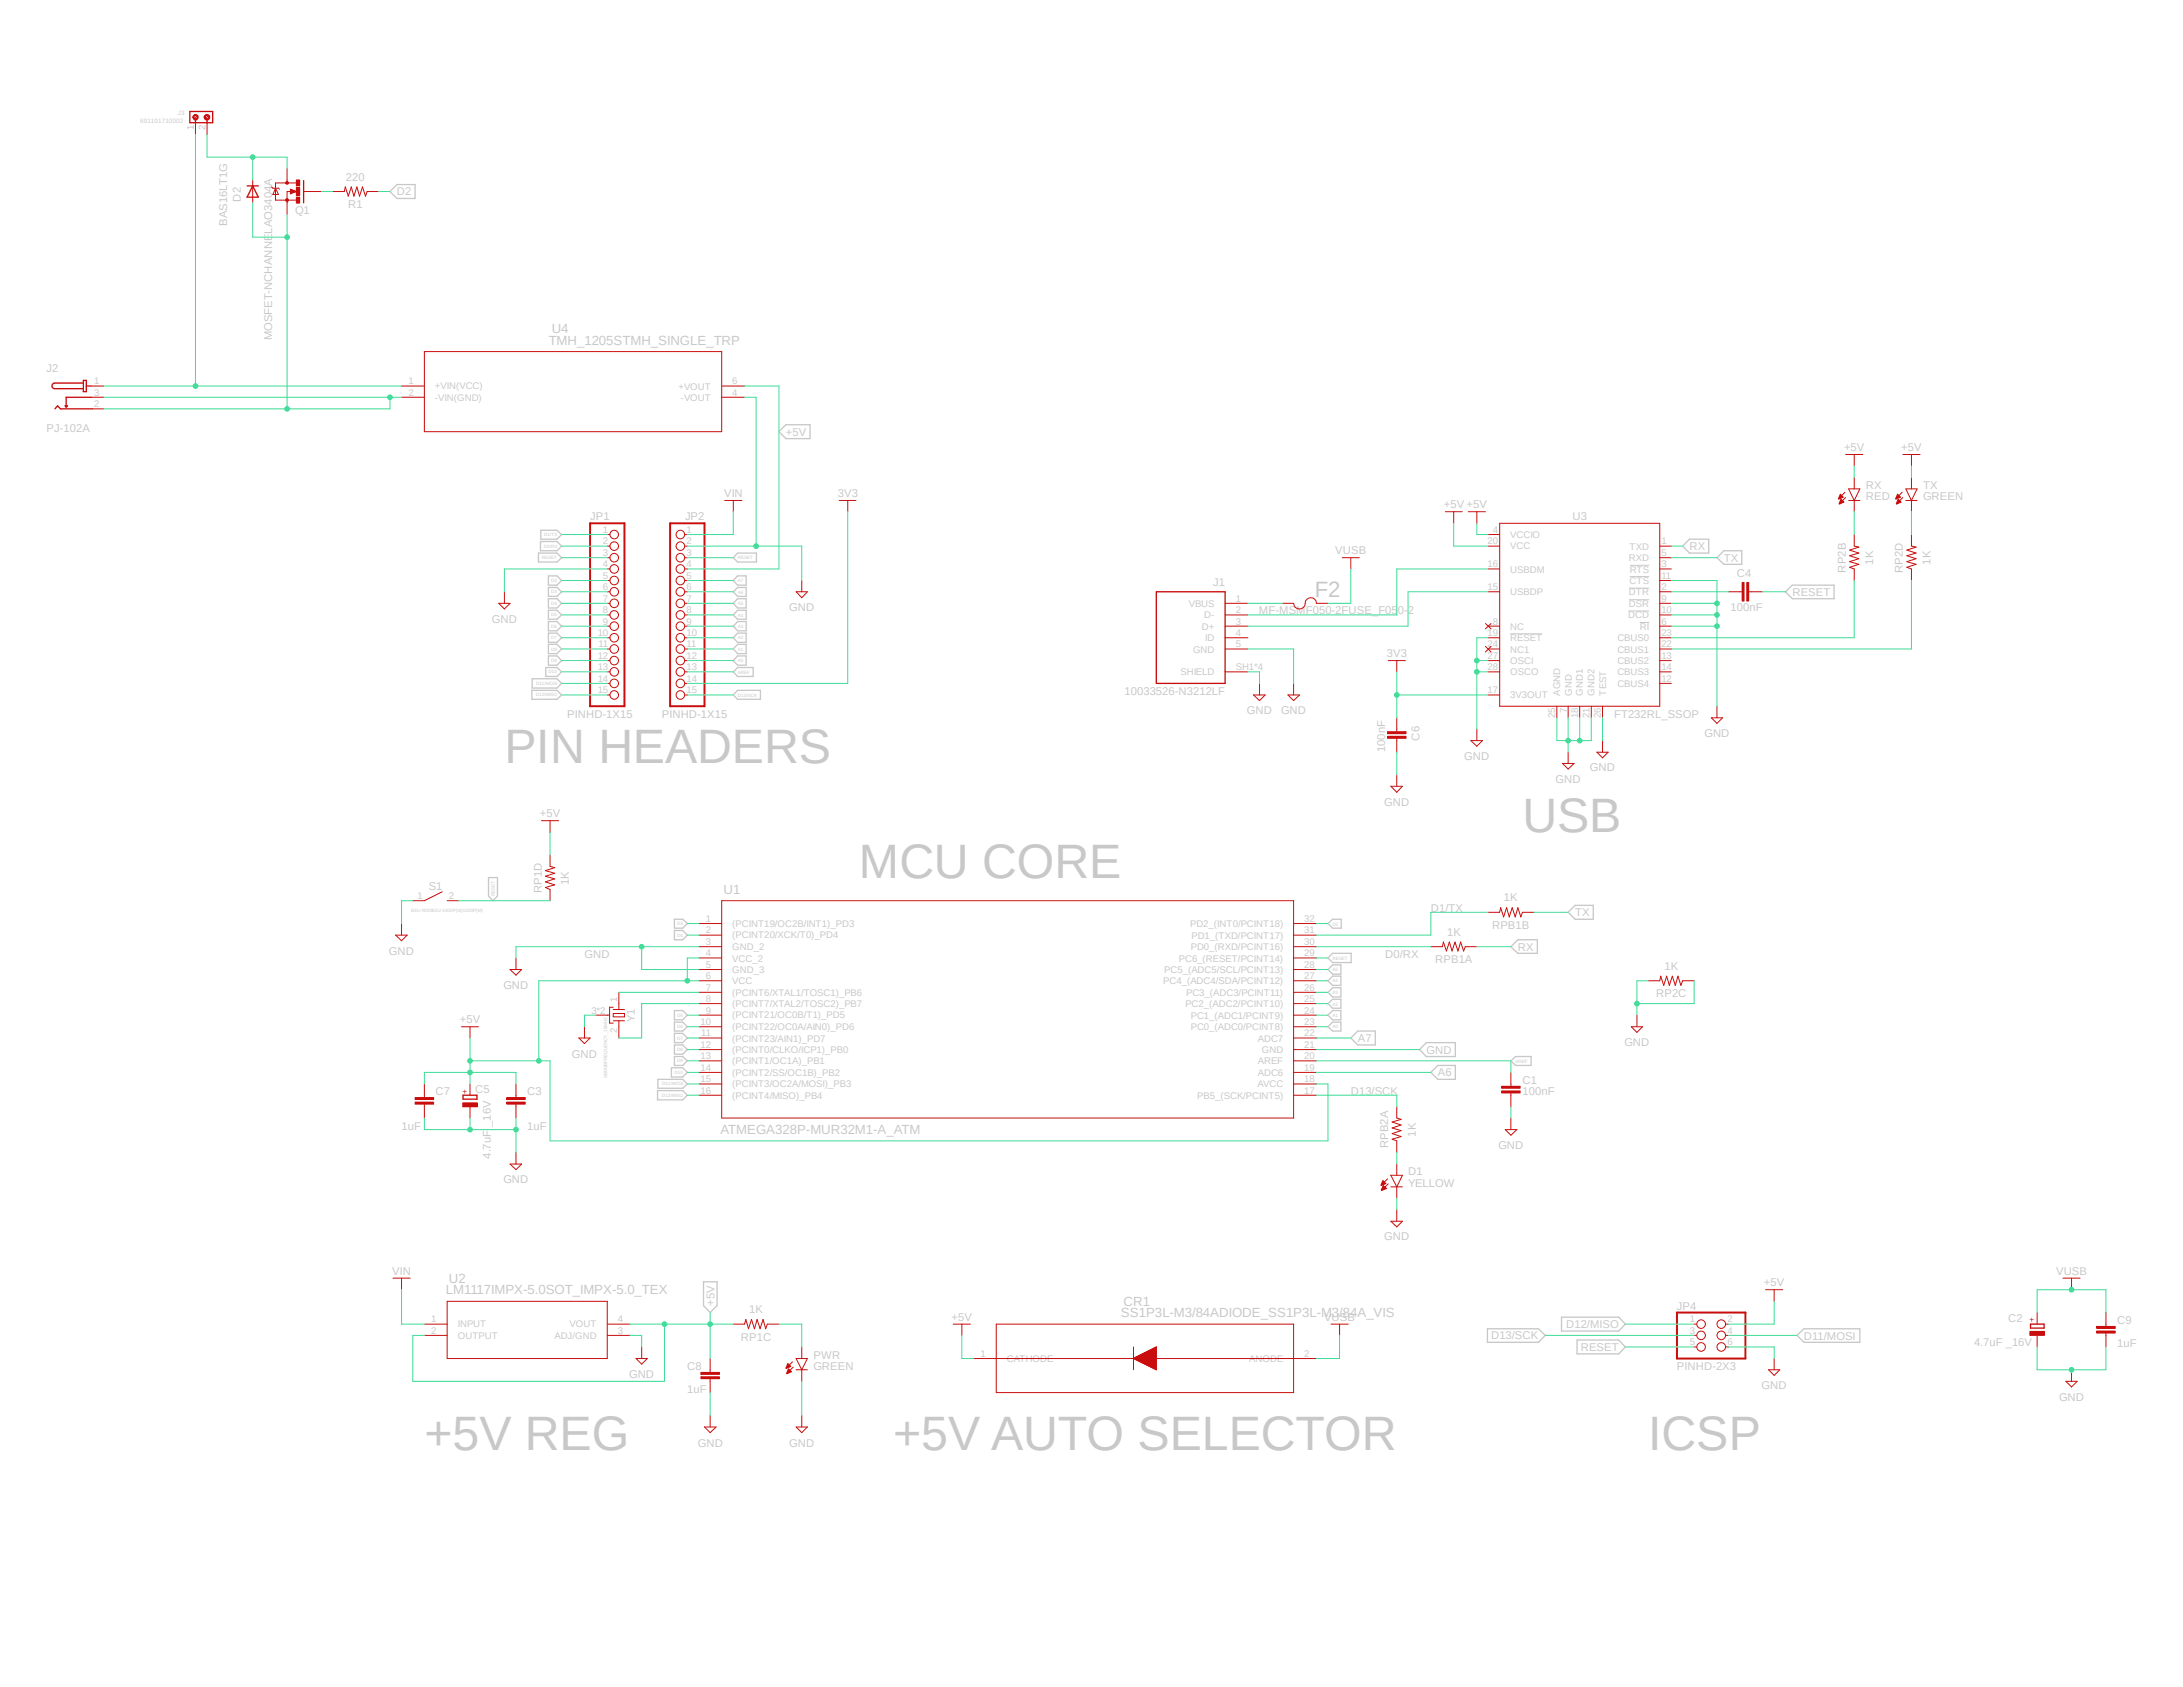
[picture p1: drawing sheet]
<svg xmlns="http://www.w3.org/2000/svg" width="279mm" height="216mm" viewBox="0 0 279 216" stroke-linecap="round" stroke-linejoin="round" font-family="sans-serif">
<defs><g id="words">
<g font-size="6.2" fill="#c8c8c8">
<text x="64.6" y="97.7">PIN HEADERS</text>
<text x="194.9" y="106.5">USB</text>
<text x="109.9" y="112.4">MCU CORE</text>
<text x="54.3" y="185.5">+5V REG</text>
<text x="114.3" y="185.5">+5V AUTO SELECTOR</text>
<text x="210.9" y="185.5">ICSP</text>
</g>
<text font-size="2.8" fill="#c8c8c8" x="168.3" y="76.4">F2</text>
<g font-size="1.7" fill="#c8c8c8">
<text x="70.2" y="44.2">TMH_1205STMH_SINGLE_TRP</text>
<text x="70.6" y="42.7">U4</text>
<text x="92.6" y="114.4">U1</text>
<text x="92.2" y="145.2">ATMEGA328P-MUR32M1-A_ATM</text>
<text x="57.1" y="165.6">LM1117IMPX-5.0SOT_IMPX-5.0_TEX</text>
<text x="57.4" y="164.2">U2</text>
<text x="143.8" y="167.1">CR1</text>
<text x="143.5" y="168.6">SS1P3L-M3/84ADIODE_SS1P3L-M3/84A_VIS</text>
</g>
<g font-size="1.4" fill="#c8c8c8">
<text x="44.3" y="23.1">220</text>
<text x="29.1" y="28.9" transform="rotate(-90 29.1 28.9)">BAS16LT1G</text>
<text x="30.8" y="25.8" transform="rotate(-90 30.8 25.8)">D2</text>
<text x="37.8" y="27.4">Q1</text>
<text x="44.6" y="26.6">R1</text>
<text x="50.8" y="25">D2</text>
<text x="6" y="47.6">J2</text>
<text x="34.8" y="43.6" transform="rotate(-90 34.8 43.6)">MOSFET-NCHANNELAO3404A</text>
<text x="6" y="55.3">PJ-102A</text>
<text x="100.6" y="55.8">+5V</text>
<text x="236" y="57.7">+5V</text>
<text x="243.3" y="57.7">+5V</text>
<text x="92.7" y="63.6">VIN</text>
<text x="107.2" y="63.6">3V3</text>
<text x="184.8" y="65.1">+5V +5V</text>
<text x="238.8" y="64.1">RED</text>
<text x="238.8" y="62.6">RX</text>
<text x="246.1" y="64.1">GREEN</text>
<text x="246.1" y="62.6">TX</text>
<text x="75.5" y="66.6">JP1</text>
<text x="87.7" y="66.6">JP2</text>
<text x="170.9" y="70.9">VUSB</text>
<text x="201.3" y="66.5">U3</text>
<text x="216.2" y="70.4">RX</text>
<text x="220.6" y="71.9">TX</text>
<text x="155.3" y="75">J1</text>
<text x="222.3" y="73.8">C4</text>
<text x="229.4" y="76.3">RESET</text>
<text x="236.2" y="73.3" transform="rotate(-90 236.2 73.3)">RP2B</text>
<text x="239.7" y="72.3" transform="rotate(-90 239.7 72.3)">1K</text>
<text x="243.6" y="73.3" transform="rotate(-90 243.6 73.3)">RP2D</text>
<text x="247.1" y="72.3" transform="rotate(-90 247.1 72.3)">1K</text>
<text x="63" y="79.7">GND</text>
<text x="101" y="78.2">GND</text>
<text x="161.1" y="78.6">MF-MSMF050-2FUSE_F050-2</text>
<text x="221.5" y="78.2">100nF</text>
<text x="143.9" y="88.9">10033526-N3212LF</text>
<text x="177.5" y="84.1">3V3</text>
<text x="72.6" y="91.9">PINHD-1X15</text>
<text x="84.7" y="91.9">PINHD-1X15</text>
<text x="159.6" y="91.4">GND</text>
<text x="164" y="91.4">GND</text>
<text x="181.7" y="94.8" transform="rotate(-90 181.7 94.8)">C6</text>
<text x="206.6" y="91.9">FT232RL_SSOP</text>
<text x="218.1" y="94.3">GND</text>
<text x="177.3" y="96.3" transform="rotate(-90 177.3 96.3)">100nF</text>
<text x="187.4" y="97.3">GND</text>
<text x="199.1" y="100.2">GND</text>
<text x="203.5" y="98.7">GND</text>
<text x="69.1" y="104.6">+5V</text>
<text x="177.2" y="103.1">GND</text>
<text x="54.9" y="113.8">S1</text>
<text x="72.8" y="113.2" transform="rotate(-90 72.8 113.2)">1K</text>
<text x="69.3" y="114.3" transform="rotate(-90 69.3 114.3)">RP1D</text>
<text x="183.1" y="116.8">D1/TX</text>
<text x="185.2" y="119.8">1K</text>
<text x="191" y="118.8">RPB1B</text>
<text x="192.5" y="115.4">1K</text>
<text x="201.6" y="117.3">TX</text>
<text x="49.8" y="122.2">GND</text>
<text x="74.8" y="122.6">GND</text>
<text x="177.3" y="122.6">D0/RX</text>
<text x="183.7" y="123.2">RPB1A</text>
<text x="194.3" y="121.7">RX</text>
<text x="213" y="124.1">1K</text>
<text x="58.8" y="130.9">+5V</text>
<text x="64.4" y="126.5">GND</text>
<text x="81.2" y="130.8" transform="rotate(-90 81.2 130.8)">Y1</text>
<text x="212" y="127.6">RP2C</text>
<text x="73.2" y="135.3">GND</text>
<text x="173.8" y="133.4">A7</text>
<text x="182.6" y="134.8">GND</text>
<text x="184" y="137.8">A6</text>
<text x="207.9" y="133.9">GND</text>
<text x="55.8" y="140.2">C7</text>
<text x="60.8" y="139.9">C5</text>
<text x="67.5" y="140.2">C3</text>
<text x="172.9" y="140.2">D13/SCK</text>
<text x="194.9" y="140.2">100nF</text>
<text x="194.9" y="138.7">C1</text>
<text x="51.4" y="144.6">1uF</text>
<text x="62.8" y="148.3" transform="rotate(-90 62.8 148.3)">4.7uF _16V</text>
<text x="67.5" y="144.6">1uF</text>
<text x="177.7" y="146.9" transform="rotate(-90 177.7 146.9)">RPB2A</text>
<text x="181.2" y="145.5" transform="rotate(-90 181.2 145.5)">1K</text>
<text x="191.8" y="147">GND</text>
<text x="64.4" y="151.4">GND</text>
<text x="180.2" y="151.9">YELLOW</text>
<text x="180.2" y="150.4">D1</text>
<text x="177.2" y="158.8">GND</text>
<text x="50.2" y="163.2">VIN</text>
<text x="91.4" y="167.1" transform="rotate(-90 91.4 167.1)">+5V</text>
<text x="214.6" y="167.6">JP4</text>
<text x="225.8" y="164.6">+5V</text>
<text x="263.2" y="163.2">VUSB</text>
<text x="94.8" y="171.6">RP1C</text>
<text x="95.9" y="168.1">1K</text>
<text x="104.1" y="173.9">PWR</text>
<text x="121.8" y="169">+5V</text>
<text x="169.5" y="169">VUSB</text>
<text x="190.8" y="171.4">D13/SCK</text>
<text x="200.5" y="170">D12/MISO</text>
<text x="202.3" y="172.9">RESET</text>
<text x="230.9" y="171.5">D11/MOSI</text>
<text x="252.7" y="172.2">4.7uF _16V</text>
<text x="257" y="169.2">C2</text>
<text x="271" y="172.4">1uF</text>
<text x="271" y="169.5">C9</text>
<text x="80.5" y="176.3">GND</text>
<text x="88" y="178.2">1uF</text>
<text x="88" y="175.3">C8</text>
<text x="104.1" y="175.3">GREEN</text>
<text x="214.6" y="175.3">PINHD-2X3</text>
<text x="225.5" y="177.8">GND</text>
<text x="263.5" y="179.2">GND</text>
<text x="89.3" y="185.1">GND</text>
<text x="101" y="185.1">GND</text>
</g>
<g font-size="1.2" fill="#c8c8c8">
<text x="24.8" y="16.6" transform="rotate(-90 24.8 16.6)">1</text>
<text x="26.3" y="16.6" transform="rotate(-90 26.3 16.6)">2</text>
<text x="12.1" y="49.2">1</text>
<text x="12.1" y="50.7">3</text>
<text x="12.1" y="52.1">2</text>
<text x="52.3" y="49.2">1</text>
<text x="52.3" y="50.7">2</text>
<text x="55.7" y="49.8">+VIN(VCC)</text>
<text x="55.7" y="51.3">-VIN(GND)</text>
<text x="86.8" y="49.9">+VOUT</text>
<text x="87.1" y="51.3">-VOUT</text>
<text x="93.7" y="50.7">4</text>
<text x="93.7" y="49.2">6</text>
<text x="77.2" y="68.2">1</text>
<text x="77.2" y="69.7">2</text>
<text x="77.2" y="71.2">3</text>
<text x="87.9" y="68.2">1</text>
<text x="87.9" y="69.7">2</text>
<text x="87.9" y="71.2">3</text>
<text x="190.4" y="69.7">20</text>
<text x="191" y="68.2">4</text>
<text x="193.3" y="68.9">VCCIO</text>
<text x="193.3" y="70.3">VCC</text>
<text x="208.5" y="71.8">RXD</text>
<text x="208.6" y="70.4">TXD</text>
<text x="212.6" y="71.2">5</text>
<text x="212.6" y="69.7">1</text>
<text x="77.2" y="72.6">4</text>
<text x="77.2" y="74.1">5</text>
<text x="77.2" y="75.6">6</text>
<text x="77.2" y="77">7</text>
<text x="87.9" y="72.6">4</text>
<text x="87.9" y="74.1">5</text>
<text x="87.9" y="75.6">6</text>
<text x="152.1" y="77.7">VBUS</text>
<text x="158.2" y="77">1</text>
<text x="190.4" y="72.6">16</text>
<text x="190.4" y="75.6">15</text>
<text x="193.3" y="73.3">USBDM</text>
<text x="193.3" y="76.2">USBDP</text>
<text x="208.5" y="77.7">DSR</text>
<text x="208.5" y="76.2">DTR</text>
<text x="208.6" y="74.7">CTS</text>
<text x="208.6" y="73.3">RTS</text>
<text x="212.6" y="77">9</text>
<text x="212.6" y="75.6">2</text>
<text x="212.6" y="74.1">11</text>
<text x="212.6" y="72.6">3</text>
<text x="76.5" y="81.4">10</text>
<text x="76.6" y="82.8">11</text>
<text x="77.2" y="78.5">8</text>
<text x="77.2" y="79.9">9</text>
<text x="87.9" y="78.5">8</text>
<text x="87.9" y="79.9">9</text>
<text x="87.9" y="81.4">10</text>
<text x="87.9" y="82.8">11</text>
<text x="152.7" y="83.5">GND</text>
<text x="153.8" y="80.6">D+</text>
<text x="154.1" y="79.1">D-</text>
<text x="154.3" y="82">ID</text>
<text x="158.2" y="82.8">5</text>
<text x="158.2" y="81.4">4</text>
<text x="158.2" y="79.9">3</text>
<text x="158.2" y="78.5">2</text>
<text x="190.4" y="81.4">19</text>
<text x="190.4" y="82.8">24</text>
<text x="191" y="79.9">8</text>
<text x="193.3" y="80.6">NC</text>
<text x="193.3" y="82">RESET</text>
<text x="193.3" y="83.5">NC1</text>
<text x="207" y="83.5">CBUS1</text>
<text x="207" y="82">CBUS0</text>
<text x="208.4" y="79.1">DCD</text>
<text x="209.9" y="80.6">RI</text>
<text x="212.6" y="82.8">22</text>
<text x="212.6" y="81.4">23</text>
<text x="212.6" y="79.9">6</text>
<text x="212.6" y="78.5">10</text>
<text x="76.5" y="84.3">12</text>
<text x="76.5" y="85.8">13</text>
<text x="76.5" y="87.2">14</text>
<text x="76.5" y="88.7">15</text>
<text x="87.9" y="84.3">12</text>
<text x="87.9" y="85.8">13</text>
<text x="87.9" y="87.2">14</text>
<text x="87.9" y="88.7">15</text>
<text x="151.1" y="86.4">SHIELD</text>
<text x="158.2" y="85.8">SH1*4</text>
<text x="190.4" y="84.3">27</text>
<text x="190.4" y="85.8">28</text>
<text x="190.4" y="88.7">17</text>
<text x="193.3" y="85">OSCI</text>
<text x="193.3" y="86.4">OSCO</text>
<text x="193.3" y="89.4">3V3OUT</text>
<text x="199.7" y="89" transform="rotate(-90 199.7 89)">AGND</text>
<text x="201.2" y="89" transform="rotate(-90 201.2 89)">GND</text>
<text x="202.6" y="89" transform="rotate(-90 202.6 89)">GND1</text>
<text x="204.1" y="89" transform="rotate(-90 204.1 89)">GND2</text>
<text x="205.6" y="89" transform="rotate(-90 205.6 89)">TEST</text>
<text x="207" y="87.9">CBUS4</text>
<text x="207" y="86.4">CBUS3</text>
<text x="207" y="85">CBUS2</text>
<text x="212.6" y="87.2">12</text>
<text x="212.6" y="85.8">14</text>
<text x="212.6" y="84.3">13</text>
<text x="199" y="91.9" transform="rotate(-90 199 91.9)">25</text>
<text x="200.5" y="91.3" transform="rotate(-90 200.5 91.3)">7</text>
<text x="202" y="91.9" transform="rotate(-90 202 91.9)">18</text>
<text x="203.5" y="91.9" transform="rotate(-90 203.5 91.9)">21</text>
<text x="204.9" y="91.9" transform="rotate(-90 204.9 91.9)">26</text>
<text x="53.4" y="115.1">1</text>
<text x="57.5" y="115.1">2</text>
<text x="90.3" y="118">1</text>
<text x="90.3" y="119.5">2</text>
<text x="93.7" y="118.7">(PCINT19/OC2B/INT1)_PD3</text>
<text x="152.3" y="118.7">PD2_(INT0/PCINT18)</text>
<text x="166.9" y="119.5">31</text>
<text x="166.9" y="118">32</text>
<text x="90.3" y="120.9">3</text>
<text x="90.3" y="122.4">4</text>
<text x="90.3" y="123.9">5</text>
<text x="90.3" y="125.3">6</text>
<text x="93.7" y="120.1">(PCINT20/XCK/T0)_PD4</text>
<text x="93.7" y="121.6">GND_2</text>
<text x="93.7" y="123.1">VCC_2</text>
<text x="93.7" y="124.5">GND_3</text>
<text x="93.7" y="126">VCC</text>
<text x="148.9" y="126">PC4_(ADC4/SDA/PCINT12)</text>
<text x="149" y="124.5">PC5_(ADC5/SCL/PCINT13)</text>
<text x="150.9" y="123.1">PC6_(RESET/PCINT14)</text>
<text x="152.4" y="121.6">PD0_(RXD/PCINT16)</text>
<text x="152.5" y="120.1">PD1_(TXD/PCINT17)</text>
<text x="166.9" y="125.3">27</text>
<text x="166.9" y="123.9">28</text>
<text x="166.9" y="122.4">29</text>
<text x="166.9" y="120.9">30</text>
<text x="75.7" y="129.7">3*2</text>
<text x="79" y="128.3" transform="rotate(-90 79 128.3)">1</text>
<text x="89.7" y="131.2">10</text>
<text x="90.3" y="128.3">8</text>
<text x="90.3" y="129.7">9</text>
<text x="93.7" y="127.4">(PCINT6/XTAL1/TOSC1)_PB6</text>
<text x="93.7" y="128.9">(PCINT7/XTAL2/TOSC2)_PB7</text>
<text x="93.7" y="130.3">(PCINT21/OC0B/T1)_PD5</text>
<text x="93.7" y="131.8">(PCINT22/OC0A/AIN0)_PD6</text>
<text x="151.7" y="128.9">PC2_(ADC2/PCINT10)</text>
<text x="151.8" y="127.5">PC3_(ADC3/PCINT11)</text>
<text x="152.4" y="131.8">PC0_(ADC0/PCINT8)</text>
<text x="152.4" y="130.4">PC1_(ADC1/PCINT9)</text>
<text x="166.9" y="131.2">23</text>
<text x="166.9" y="129.7">24</text>
<text x="166.9" y="128.3">25</text>
<text x="166.9" y="126.8">26</text>
<text x="79" y="132.2" transform="rotate(-90 79 132.2)">2</text>
<text x="89.7" y="134.1">12</text>
<text x="89.7" y="135.6">13</text>
<text x="89.7" y="137">14</text>
<text x="89.7" y="132.6">11</text>
<text x="93.7" y="133.3">(PCINT23/AIN1)_PD7</text>
<text x="93.7" y="134.7">(PCINT0/CLKO/ICP1)_PB0</text>
<text x="93.7" y="136.2">(PCINT1/OC1A)_PB1</text>
<text x="93.7" y="137.7">(PCINT2/SS/OC1B)_PB2</text>
<text x="161" y="137.7">ADC6</text>
<text x="161" y="136.2">AREF</text>
<text x="161" y="133.3">ADC7</text>
<text x="161.5" y="134.7">GND</text>
<text x="166.9" y="137">19</text>
<text x="166.9" y="135.6">20</text>
<text x="166.9" y="134.1">21</text>
<text x="166.9" y="132.6">22</text>
<text x="89.7" y="138.5">15</text>
<text x="89.7" y="140">16</text>
<text x="93.7" y="139.1">(PCINT3/OC2A/MOSI)_PB3</text>
<text x="93.7" y="140.6">(PCINT4/MISO)_PB4</text>
<text x="153.2" y="140.6">PB5_(SCK/PCINT5)</text>
<text x="160.9" y="139.1">AVCC</text>
<text x="166.9" y="140">17</text>
<text x="166.9" y="138.5">18</text>
<text x="55.2" y="169.2">1</text>
<text x="55.2" y="170.7">2</text>
<text x="58.6" y="169.9">INPUT</text>
<text x="58.6" y="171.4">OUTPUT</text>
<text x="70.9" y="171.4">ADJ/GND</text>
<text x="72.9" y="169.9">VOUT</text>
<text x="79.1" y="170.7">3</text>
<text x="79.1" y="169.2">4</text>
<text x="125.5" y="173.6">1</text>
<text x="166.9" y="173.6">2</text>
<text x="216.3" y="169.2">1</text>
<text x="216.3" y="170.7">3</text>
<text x="216.3" y="172.2">5</text>
<text x="221.1" y="169.2">2</text>
<text x="221.1" y="170.7">4</text>
<text x="221.1" y="172.2">6</text>
<text x="128.9" y="174.3">CATHODE</text>
<text x="159.9" y="174.3">ANODE</text>
</g>
<g font-size="1" fill="#c90d0c">
<text x="59.8" y="140" transform="rotate(-90 59.8 140)">+</text>
<text x="260.4" y="169.2" transform="rotate(-90 260.4 169.2)">+</text>
</g>
<text font-size=".8" fill="#c8c8c8" x="17.9" y="15.7">691101710002</text>
<g font-size=".6" fill="#c8c8c8">
<text x="69.6" y="70.1">D0/RX</text>
<text x="69.6" y="68.6">D1/TX</text>
<text x="94.4" y="74.5">A7</text>
<text x="94.4" y="77.4">A5</text>
<text x="70.5" y="78.9">D5</text>
<text x="94.4" y="78.9">A4</text>
<text x="94.4" y="81.8">A2</text>
<text x="68.6" y="89.1">D12/MISO</text>
<text x="94.4" y="84.8">A0</text>
<text x="86.7" y="118.4">D3</text>
<text x="170.6" y="124.3">A5</text>
<text x="86.7" y="131.6">D6</text>
<text x="170.6" y="127.2">A3</text>
<text x="170.6" y="128.7">A2</text>
<text x="170.6" y="131.6">A0</text>
<text x="77.7" y="138" transform="rotate(-90 77.7 138)">ABM3BFREQUENCY_16MHZ</text>
<text x="84.8" y="138.9">D11/MOSI</text>
</g>
</g></defs>
<path d="M0 0l279.4 201M279.4 0l-279.4 201" fill="none" stroke="#fff" stroke-width=".13"/>
<path d="M208.4 78.2h2.7M208.5 76.8h2.6M208.5 75.3h2.6M208.6 73.8h2.5M208.6 72.3h2.5M209.9 79.7h1.2M193.3 81.1h4.1" fill="none" stroke="#c8c8c8" stroke-width=".13"/>
<g fill="none" stroke="#c8c8c8" stroke-width=".17">
<path d="M49.9 24.5l.9-.9h2.3v1.8h-2.3zM99.7 55.2l.9-.8h3.1v1.7h-3.1zM68.9 70.8h2.4l.6 .6-.6 .5h-2.4zM69.2 69.3h2.1l.6 .6-.6 .6h-2.1zM69.2 67.9h2.1l.6 .5-.6 .6h-2.1zM70.2 73.7h1.1l.6 .6-.6 .6h-1.1zM70.2 76.6h1.1l.6 .6-.6 .6h-1.1zM70.2 75.2h1.1l.6 .5-.6 .6h-1.1zM70.2 78.1h1.1l.6 .6-.6 .5h-1.1zM70.2 79.5h1.1l.6 .6-.6 .6h-1.1zM93.9 75.7l.5-.5h1.1v1.1h-1.1zM94.4 70.8h2.4v1.1h-2.4l-.5-.5z"/>
<path d="M94.4 73.7h1.1v1.2h-1.1l-.5-.6zM94.4 76.6h1.1v1.2h-1.1l-.5-.6zM94.4 78.1h1.1v1.1h-1.1l-.5-.5zM94.4 79.5h1.1v1.2h-1.1l-.5-.6zM215.3 69.9l.9-.9h2.5v1.8h-2.5zM220.6 70.5h2.3v1.7h-2.3l-.8-.8zM228.5 75.7l.9-.8h5.3v1.7h-5.3zM68.1 88.3h3.2l.6 .6-.6 .6h-3.2zM68.1 86.9h3.2l.6 .6-.6 .6h-3.2zM69.8 85.4h1.5l.6 .6-.6 .6h-1.5zM70.2 82.5h1.1l.6 .6-.6 .6h-1.1zM70.2 83.9h1.1l.6 .6-.6 .6h-1.1z"/>
<path d="M70.2 81h1.1l.6 .6-.6 .6h-1.1zM93.9 86l.5-.6h2v1.2h-2zM94.4 81h1.1v1.2h-1.1l-.5-.6zM94.4 82.5h1.1v1.2h-1.1l-.5-.6zM94.4 83.9h1.1v1.2h-1.1l-.5-.6zM94.4 88.3h2.9v1.2h-2.9l-.5-.6zM62.5 112.3h1.2v2.4l-.6 .6-.6-.6zM86.3 117.6h1.1l.6 .6-.6 .6h-1.1zM86.3 119.1h1.1l.6 .6-.6 .6h-1.1zM170 118.2l.6-.6h1.1v1.2h-1.1zM200.7 116.8l.9-.9h2.3v1.7h-2.3zM84.2 139.6h3.2l.6 .6-.6 .6h-3.2z"/>
<path d="M84.2 138.1h3.2l.6 .6-.6 .6h-3.2zM85.9 136.7h1.5l.6 .5-.6 .6h-1.5zM86.3 132.2h1.1l.6 .6-.6 .6h-1.1zM86.3 135.2h1.1l.6 .6-.6 .6h-1.1zM86.3 130.8h1.1l.6 .6-.6 .6h-1.1zM86.3 133.7h1.1l.6 .6-.6 .6h-1.1zM86.3 129.3h1.1l.6 .6-.6 .6h-1.1zM170 122.6l.6-.6h2.3v1.2h-2.3zM170 124.1l.6-.6h1v1.2h-1zM170 125.5l.6-.6h1v1.2h-1zM170 127l.6-.6h1v1.2h-1zM170 128.4l.6-.5h1v1.1h-1z"/>
<path d="M170.6 130.8h1v1.2h-1l-.6-.6zM170.6 129.3h1v1.2h-1l-.6-.6zM172.9 132.8l.9-.8h2.2v1.7h-2.2zM182.5 133.4h3.8v1.8h-3.8l-.8-.9zM183.1 137.2l.9-.8h2.3v1.7h-2.3zM193.4 135.8l.6-.6h2v1.2h-2zM194.3 120.3h2.5v1.7h-2.5l-.9-.8zM90 164h1.8v3.1l-.9 .9-.9-.9zM190.4 170.1h6.5l.9 .8-.9 .9h-6.5zM199.9 168.6h7.3l.8 .9-.8 .8h-7.3zM201.8 171.5h5.4l.8 .9-.8 .9h-5.4zM230 170.9l.9-.8h7.1v1.7h-7.1z"/>
</g>
<g fill="none" stroke="#c90d0c" stroke-width=".13">
<path d="M50.6 119.7h1.5l-.7 .7zM51.4 118.2v1.5M56.6 114.1l-2.3 1.2h-1.5M57.2 115.3h1.5M69.3 105h2.2M70.4 109.4v1.5l.6 .1-1.2 .4 1.2 .4-1.2 .3 1.2 .4-1.2 .4 1.2 .3-1.2 .4 .6 .2v1.5M70.4 105v1.5M89.5 118.2h2.9M89.5 119.7h2.9M92.4 115.3h73.2v27.8h-73.2zM165.6 118.2h2.9M165.6 119.7h2.9"/>
<path d="M54.3 138.7v1.8M65.3 124.1h1.5l-.8 .7zM66 122.6v1.5M74.1 132.8h1.4l-.7 .8zM74.8 131.4v1.4M76.3 129.9h1.7M78.5 129.7h1.4v.4h-1.4zM78.5 128.9h-.5v2h.5M78.5 129.2h1.4M78.5 130.6h1.4M79.2 127v2.2M79.2 130.6v2.2"/>
<path d="M89.5 121.2h2.9M89.5 122.6h2.9M89.5 124.1h2.9M89.5 125.5h2.9M89.5 127h2.9M89.5 128.4h2.9M89.5 129.9h2.9M89.5 131.4h2.9M89.5 132.8h2.9M89.5 134.3h2.9M89.5 135.8h2.9M89.5 137.2h2.9"/>
<path d="M89.5 138.7h2.9M165.6 121.2h2.9M165.6 122.6h2.9M165.6 124.1h2.9M165.6 125.5h2.9M165.6 127h2.9M165.6 128.4h2.9M165.6 129.9h2.9M165.6 131.4h2.9M165.6 132.8h2.9M165.6 134.3h2.9M165.6 135.8h2.9"/>
<path d="M165.6 137.2h2.9M165.6 138.7h2.9M192.2 139.6h2.4v.3h-2.4zM192.2 139h2.4v.3h-2.4zM193.4 137.2v1.8M193.4 139.9v1.7M53.1 141.1h2.4v.2h-2.4zM53.1 140.5h2.4v.2h-2.4zM54.3 141.4v1.7M89.5 140.2h2.9M165.6 140.2h2.9M192.7 144.6h1.4l-.7 .7z"/>
<path d="M193.4 143.1v1.5"/>
</g>
<path d="M192.2 139.7h2.4M192.2 139.1h2.4M53.1 141.2h2.4M53.1 140.6h2.4" fill="none" stroke="#c90d0c" stroke-width=".25"/>
<path d="M59.3 140.2h1.7v.5h-1.7z" fill="none" stroke="#c90d0c" stroke-width=".17"/>
<path d="M59.2 141.1h1.9v.5h-1.9z" fill-rule="evenodd" fill="#c90d0c"/>
<g fill="none" stroke="#c90d0c" stroke-width=".13">
<path d="M60.2 138.7v1.5M66 138.7v1.8M59.2 141.1h1.9v.5h-1.9zM60.2 141.6v1.5M64.9 141.1h2.3v.2h-2.3zM64.9 140.5h2.3v.2h-2.3zM65.3 149h1.5l-.8 .7zM66 141.4v1.7M66 147.5v1.5M177.6 150.9l-.8 .8M177.7 151.5l-.8 .8M178 150.4h1.5l-.7 1.5z"/>
<path d="M178 151.9h1.5M178.8 141.6v1.5l.5 .2-1.1 .3 1.1 .4-1.1 .4 1.1 .3-1.1 .4 1.1 .4-1.1 .3 .6 .2v1.5M178.8 149v1.4M178.8 151.9v1.4"/>
</g>
<path d="M64.9 141.2h2.3M64.9 140.6h2.3" fill="none" stroke="#c90d0c" stroke-width=".25"/>
<path d="M177 151.1l.4 .4-.6 .2z" fill-rule="evenodd" fill="#c90d0c"/>
<path d="M177 151.1l.4 .4-.6 .2z" fill="none" stroke="#c90d0c" stroke-width=".13"/>
<path d="M177 151.7l.5 .4-.7 .3z" fill-rule="evenodd" fill="#c90d0c"/>
<g fill="none" stroke="#c90d0c" stroke-width=".13">
<path d="M190.5 116.8h1.4l.2-.6 .3 1.1 .4-1.1 .4 1.1 .3-1.1 .4 1.1 .4-1.1 .3 1.1 .3-.5h1.4M183.1 121.2h1.5l.1-.6 .4 1.1 .4-1.1 .3 1.1 .4-1.1 .4 1.1 .3-1.1 .4 1.1 .2-.5h1.5M208.8 131.4h1.4l-.7 .7zM209.5 129.9v1.5M210.9 125.5h1.5l.2-.6 .3 1.2 .4-1.2 .4 1.2 .3-1.2 .4 1.2 .4-1.2 .3 1.2 .2-.6h1.5M177 151.7l.5 .4-.7 .3zM178 156.3h1.5l-.7 .7zM178.8 154.8v1.5M54.3 169.5h2.9M54.3 170.9h2.9M57.2 166.5h20.5v7.4h-20.5zM77.7 169.5h2.9"/>
<path d="M77.7 170.9h2.9M81.4 173.9h1.4l-.7 .7zM82.1 172.4v1.5M89.7 176.2h2.4v.2h-2.4zM89.7 175.6h2.4v.3h-2.4zM90.9 173.9v1.7M90.9 176.5v1.7M93.9 169.5h1.4l.2-.6 .3 1.2 .4-1.2 .4 1.2 .3-1.2 .4 1.2 .4-1.2 .3 1.2 .2-.6h1.5M101.4 174.3l-.8 .8M101.5 175l-.8 .8M101.9 173.9h1.4l-.7 1.4zM101.9 175.3h1.4"/>
<path d="M102.6 172.4v1.5M102.6 175.3v1.5M90.2 182.6h1.5l-.8 .7zM90.9 181.1v1.5"/>
</g>
<path d="M89.7 176.3h2.4M89.7 175.8h2.4" fill="none" stroke="#c90d0c" stroke-width=".25"/>
<path d="M100.8 174.5l.4 .4-.6 .2z" fill-rule="evenodd" fill="#c90d0c"/>
<path d="M100.8 174.5l.4 .4-.6 .2z" fill="none" stroke="#c90d0c" stroke-width=".13"/>
<path d="M100.9 175.2l.4 .4-.6 .2z" fill-rule="evenodd" fill="#c90d0c"/>
<g fill="none" stroke="#c90d0c" stroke-width=".13">
<path d="M100.9 175.2l.4 .4-.6 .2zM122 169.5h2.2M123.1 169.5v1.4M170.3 169.5h2.3M171.4 169.5v1.4M216.8 169.5h.3M216.8 170.9h.3M216.8 172.4h.3M220.9 169.5h.3M220.9 170.9h.3M220.9 172.4h.3M226 165.1h2.2"/>
<path d="M226.4 175.3h1.4l-.7 .7zM227.1 165.1v1.4M227.1 173.9v1.4M101.9 182.6h1.4l-.7 .7zM102.6 181.1v1.5"/>
<circle cx="217.7" cy="169.5" r=".55"/>
<circle cx="217.7" cy="172.4" r=".55"/>
<circle cx="217.7" cy="170.9" r=".55"/>
<circle cx="220.3" cy="172.4" r=".55"/>
<circle cx="220.3" cy="169.5" r=".55"/>
<circle cx="220.3" cy="170.9" r=".55"/>
</g>
<path d="M214.6 168h8.8v5.9h-8.8z" fill="none" stroke="#c90d0c" stroke-width=".25"/>
<path d="M259.9 169.5h1.7v.5h-1.7z" fill="none" stroke="#c90d0c" stroke-width=".17"/>
<path d="M259.8 170.4h1.9v.5h-1.9z" fill-rule="evenodd" fill="#c90d0c"/>
<g fill="none" stroke="#c90d0c" stroke-width=".13">
<path d="M63.8 77.2h1.5l-.7 .7zM64.6 75.7v1.5M77.7 68.4h.4M77.7 69.9h.4M77.7 71.4h.4M77.7 72.8h.4M77.7 74.3h.4M77.7 75.7h.4M77.7 77.2h.4M77.7 78.7h.4M87.7 68.4h.3M87.7 69.9h.3"/>
<path d="M87.7 71.4h.3M87.7 72.8h.3M87.7 74.3h.3M87.7 75.7h.3M87.7 77.2h.3M87.7 78.7h.3M92.8 64.1h2.2M93.9 64.1v1.4M101.9 75.7h1.4l-.7 .8zM102.6 74.3v1.4M107.4 64.1h2.2M108.5 64.1v1.4"/>
<path d="M185 65.5h2.2M186.1 65.5v1.5M187.9 65.5h2.2M189 65.5v1.5M190.1 79.8l.7 .7M190.5 68.4h1.4M190.5 69.9h1.4M190.5 72.8h1.4M190.5 75.7h1.4M190.8 79.8l-.7 .7M191.9 67h20.5v23.4h-20.5zM212.4 69.9h1.5"/>
<path d="M212.4 71.4h1.5M212.4 72.8h1.5M212.4 74.3h1.5M212.4 75.7h1.5M212.4 77.2h1.5M212.4 78.7h1.5M221.2 75.7h1.8M223 74.5h.2v2.4h-.2zM223.6 74.5h.2v2.4h-.2zM223.9 75.7h1.7M236.1 63l-.8 .8M236.2 63.7l-.8 .8"/>
<path d="M236.6 64.1h1.4M236.6 62.6h1.4l-.7 1.5zM237.3 68.4v1.5l.6 .1-1.2 .4 1.2 .4-1.2 .3 1.2 .4-1.2 .4 1.2 .3-1.2 .4 .6 .2v1.5M237.3 61.1v1.5M237.3 64.1v1.4M77.7 80.1h.4M77.7 81.6h.4M77.7 83.1h.4M77.7 84.5h.4M77.7 86h.4M77.7 87.5h.4M77.7 88.9h.4"/>
<path d="M87.7 80.1h.3M87.7 81.6h.3M87.7 83.1h.3M87.7 84.5h.3M87.7 86h.3M87.7 87.5h.3M87.7 88.9h.3M190.1 82.7l.7 .7M190.5 80.1h1.4M190.5 81.6h1.4M190.5 83.1h1.4M190.5 84.5h1.4"/>
<path d="M190.5 86h1.4M190.5 88.9h1.4M190.8 82.7l-.7 .7M199.3 90.4v1.5M200 97.7h1.5l-.8 .7zM200.7 90.4v1.5M200.7 96.3v1.4M202.2 90.4v1.5M203.7 90.4v1.5M204.4 96.3h1.4l-.7 .7zM205.1 90.4v1.5M205.1 94.8v1.5"/>
<path d="M212.4 80.1h1.5M212.4 81.6h1.5M212.4 83.1h1.5M212.4 84.5h1.5M212.4 86h1.5M212.4 87.5h1.5M259.8 170.4h1.9v.5h-1.9zM260.7 168v1.5M260.7 170.9v1.5M264 163.6h2.2M264.4 176.8h1.5l-.8 .7zM265.1 163.6v1.5"/>
<path d="M265.1 175.3v1.5M268.4 170.3h2.3v.3h-2.3zM268.4 169.8h2.3v.2h-2.3zM269.5 168v1.8M269.5 170.6v1.8"/>
<circle cx="78.6" cy="68.4" r=".55"/>
<circle cx="78.6" cy="74.3" r=".55"/>
<circle cx="78.6" cy="72.8" r=".55"/>
<circle cx="78.6" cy="75.7" r=".55"/>
<circle cx="78.6" cy="71.4" r=".55"/>
<circle cx="78.6" cy="77.2" r=".55"/>
<circle cx="78.6" cy="69.9" r=".55"/>
<circle cx="78.6" cy="78.7" r=".55"/>
<circle cx="87.1" cy="78.7" r=".55"/>
<circle cx="87.1" cy="69.9" r=".55"/>
<circle cx="87.1" cy="71.4" r=".55"/>
<circle cx="87.1" cy="74.3" r=".55"/>
<circle cx="87.1" cy="75.7" r=".55"/>
<circle cx="87.1" cy="72.8" r=".55"/>
<circle cx="87.1" cy="77.2" r=".55"/>
<circle cx="87.1" cy="68.4" r=".55"/>
<circle cx="78.6" cy="84.5" r=".55"/>
<circle cx="78.6" cy="86" r=".55"/>
<circle cx="78.6" cy="87.5" r=".55"/>
<circle cx="78.6" cy="81.6" r=".55"/>
<circle cx="78.6" cy="83.1" r=".55"/>
<circle cx="78.6" cy="88.9" r=".55"/>
<circle cx="78.6" cy="80.1" r=".55"/>
<circle cx="87.1" cy="83.1" r=".55"/>
<circle cx="87.1" cy="80.1" r=".55"/>
<circle cx="87.1" cy="81.6" r=".55"/>
<circle cx="87.1" cy="86" r=".55"/>
<circle cx="87.1" cy="87.5" r=".55"/>
<circle cx="87.1" cy="88.9" r=".55"/>
<circle cx="87.1" cy="84.5" r=".55"/>
</g>
<path d="M75.5 67h4.4v23.4h-4.4zM85.8 67h4.4v23.4h-4.4zM223.1 74.5v2.4M223.7 74.5v2.4M268.4 170.5h2.3M268.4 169.9h2.3" fill="none" stroke="#c90d0c" stroke-width=".25"/>
<path d="M235.5 63.2l.4 .4-.6 .3z" fill-rule="evenodd" fill="#c90d0c"/>
<path d="M235.5 63.2l.4 .4-.6 .3z" fill="none" stroke="#c90d0c" stroke-width=".13"/>
<path d="M235.6 63.9l.4 .4-.6 .2z" fill-rule="evenodd" fill="#c90d0c"/>
<path d="M236.2 58.2h2.2M237.3 58.2v1.4M235.6 63.9l.4 .4-.6 .2zM243.5 63l-.8 .8M243.5 63.7l-.8 .8M243.9 62.6h1.5l-.8 1.5zM243.9 64.1h1.5M244.6 68.4v1.5l.6 .1-1.1 .4 1.1 .4-1.1 .3 1.1 .4-1.1 .4 1.1 .3-1.1 .4 .5 .2v1.5M244.6 61.1v1.5M244.6 64.1v1.4" fill="none" stroke="#c90d0c" stroke-width=".13"/>
<path d="M242.9 63.2l.3 .4-.5 .3z" fill-rule="evenodd" fill="#c90d0c"/>
<path d="M242.9 63.2l.3 .4-.5 .3z" fill="none" stroke="#c90d0c" stroke-width=".13"/>
<path d="M243 63.9l.3 .4-.6 .2z" fill-rule="evenodd" fill="#c90d0c"/>
<g fill="none" stroke="#c90d0c" stroke-width=".13">
<path d="M25 15.7v1.5M25.2 14.9l-.3 .3M26.5 15.7v1.5M26.6 14.9l-.3 .3M51.4 49.4h2.9M51.4 50.8h2.9M54.3 45h38.1v10.2h-38.1zM92.4 49.4h2.9M92.4 50.8h2.9M243.5 58.2h2.2M244.6 58.2v1.4M171.8 71.4h2.2"/>
<path d="M172.9 71.4v1.4M243 63.9l.3 .4-.6 .2zM160.4 88.9h1.5l-.7 .8zM161.2 87.5v1.4M177.6 94.2h2.4v.3h-2.4zM177.6 93.6h2.4v.3h-2.4zM177.7 84.5h2.2M178.8 84.5v1.5M178.8 91.9v1.7M178.8 94.5v1.8M178.8 99.2v1.4M178 100.6h1.5l-.7 .8z"/>
<path d="M50.3 163.6h2.2M51.4 163.6v1.5"/>
</g>
<path d="M177.6 94.4h2.4M177.6 93.8h2.4" fill="none" stroke="#c90d0c" stroke-width=".25"/>
<path d="M24.3 14.3h2.9v1.4h-2.9zM25 15.3v.4M26.5 15.3v.4" fill="none" stroke="#c90d0c" stroke-width=".17"/>
<path d="M24.8 14.8l.2-.2 .2 .1 .2 .2v.2l-.2 .2-.2 .1-.2-.2-.1-.2h.1l.2-.2 .2 .1-.1 .3h-.1l-.2-.2h-.1z" fill-rule="evenodd" fill="#c90d0c"/>
<path d="M24.8 14.8l.2-.2 .2 .1 .2 .2v.2l-.2 .2-.2 .1-.2-.2-.1-.2h.1l.2-.2 .2 .1-.1 .3h-.1l-.2-.2h-.1z" fill="none" stroke="#c90d0c" stroke-width=".13"/>
<path d="M26.2 14.8l.2-.2 .3 .1 .1 .2v.2l-.1 .2-.3 .1-.2-.2-.1-.2h.2l.2-.2 .2 .1v.2l-.2 .1-.2-.2h-.2z" fill-rule="evenodd" fill="#c90d0c"/>
<path d="M26.2 14.8l.2-.2 .3 .1 .1 .2v.2l-.1 .2-.3 .1-.2-.2-.1-.2h.2l.2-.2 .2 .1v.2l-.2 .1-.2-.2h-.2z" fill="none" stroke="#c90d0c" stroke-width=".13"/>
<circle cx="36.7" cy="25.6" r=".2" fill="#c90d0c"/>
<circle cx="36.7" cy="25.6" r=".2" fill="none" stroke="#c90d0c" stroke-width=".13"/>
<circle cx="36.7" cy="23.4" r=".2" fill="#c90d0c"/>
<circle cx="36.7" cy="23.4" r=".2" fill="none" stroke="#c90d0c" stroke-width=".13"/>
<path d="M37.9 25.2h.5v.8h-.5z" fill-rule="evenodd" fill="#c90d0c"/>
<path d="M37.9 25.2h.5v.8h-.5z" fill="none" stroke="#c90d0c" stroke-width=".13"/>
<path d="M37.9 23h.5v.8h-.5z" fill-rule="evenodd" fill="#c90d0c"/>
<path d="M37.9 23h.5v.8h-.5z" fill="none" stroke="#c90d0c" stroke-width=".13"/>
<path d="M37.9 24h.5v1h-.5z" fill-rule="evenodd" fill="#c90d0c"/>
<g fill="none" stroke="#c90d0c" stroke-width=".13">
<path d="M34.8 23.9l.1 .2h.7l.2 .1M35.3 24.1l.3 .8h-.7zM36.7 21.6v1.8M37.2 24.2l.7 .3-.7 .3zM37.3 24.5h-.6v2.9M37.9 23.4h-2.6v2.2h2.6M37.9 24h.5v1h-.5zM38.9 24.5h2.2M42.6 24.5h1.5l.1-.6 .4 1.2 .4-1.2 .3 1.2 .4-1.2 .3 1.2 .4-1.2 .4 1.2 .2-.6h1.5M188.3 94.8h1.4l-.7 .7zM189 93.3v1.5M219 91.9h1.5l-.7 .7z"/>
<path d="M219.8 90.4v1.5M59.1 131.4h2.2M60.2 131.4v1.4M124.6 173.9h43.9M127.5 169.5h38.1v8.7h-38.1zM145.1 173.9l2.9-1.5v2.9zM145.1 172.4v2.9"/>
</g>
<path d="M38.9 23.1v2.9" fill="none" stroke="#c90d0c" stroke-width=".17"/>
<path d="M37.3 24.3l.5 .2-.5 .1v-.1h.1" fill="none" stroke="#c90d0c" stroke-width=".21"/>
<path d="M145.1 173.8l2.9-1.4v2.9z" fill-rule="evenodd" fill="#c90d0c"/>
<g fill="none" stroke="#c90d0c" stroke-width=".13">
<path d="M32.3 23v3M11.9 49.4h1.4M11.9 50.8h1.4M11.9 52.3h1.4M156.8 77.2h2.9M156.8 78.7h2.9M164.1 77.2h1.5a.74 .74 0 0 0 .7 .7 .74 .74 0 0 0 .7-.7 .72 .72 0 0 1 .8-.7 .72 .72 0 0 1 .7 .7h1.5M156.8 86h2.9M156.8 83.1h2.9M156.8 81.6h2.9M156.8 80.1h2.9M164.8 88.9h1.5l-.7 .8z"/>
<path d="M165.6 87.5v1.4M145.1 173.8l2.9-1.4v2.9z"/>
</g>
<path d="M31.6 23.8h1.5M32.3 23.8l.8 1.4h-1.5zM7 52.3l.4-.4 .3 .4h4.2M8.3 51.9h.3l-.1 .2zM10.7 49h-3.7a.36 .36 0 0 0-.4 .4 .36 .36 0 0 0 .4 .3h3.7M10.7 48.7h.3v1.4h-.3zM11 49.4h.8M11.8 50.8h-3.3v1.1M148 75.7h8.8v11.8h-8.8z" fill="none" stroke="#c90d0c" stroke-width=".17"/>
<g fill="none" stroke="#3ddc97" stroke-width=".13">
<path d="M95.3 49.4h4.4v23.4h-11.7M237.3 59.6v1.5M244.6 59.6v1.5M71.9 71.4h5.8M88 71.4h5.9M186.1 67v2.9h4.4M189 67v1.4h1.5M225.6 75.7h2.9M58.7 115.3h11.7M70.4 106.5v2.9M168.5 122.6h1.5M80.6 169.5h13.3"/>
<path d="M90.9 168v1.5M123.1 170.9v3h1.5M208 172.4h8.8M227.1 166.5v3h-5.9"/>
</g>
<circle cx="90.9" cy="169.5" r=".3" fill="#3ddc97"/>
<g fill="none" stroke="#3ddc97" stroke-width=".13">
<path d="M85 169.5v7.3"/>
<circle cx="90.9" cy="169.5" r=".3"/>
</g>
<circle cx="85" cy="169.5" r=".3" fill="#3ddc97"/>
<g fill="none" stroke="#3ddc97" stroke-width=".13">
<path d="M54.3 138.7v-1.5h11.7v1.5M60.2 132.8v5.9M60.2 135.8h10.2v10.2h99.6v-7.3h-1.5M89.5 125.5h-20.5v10.3M89.5 122.6h-1.5v2.9M54.3 170.9h-1.5v5.9h32.2M90.9 169.5v4.4"/>
<circle cx="85" cy="169.5" r=".3"/>
</g>
<circle cx="60.2" cy="135.8" r=".3" fill="#3ddc97"/>
<circle cx="60.2" cy="135.8" r=".3" fill="none" stroke="#3ddc97" stroke-width=".13"/>
<circle cx="60.2" cy="137.2" r=".3" fill="#3ddc97"/>
<circle cx="60.2" cy="137.2" r=".3" fill="none" stroke="#3ddc97" stroke-width=".13"/>
<circle cx="88" cy="125.5" r=".3" fill="#3ddc97"/>
<circle cx="88" cy="125.5" r=".3" fill="none" stroke="#3ddc97" stroke-width=".13"/>
<circle cx="69" cy="135.8" r=".3" fill="#3ddc97"/>
<g fill="none" stroke="#3ddc97" stroke-width=".13">
<path d="M52.8 115.3h-1.4v2.9M76.3 129.9h-1.5v1.5M82.1 121.2v2.9h7.4M89.5 121.2h-23.5v1.4M193.4 141.6v1.5"/>
<circle cx="69" cy="135.8" r=".3"/>
</g>
<circle cx="82.1" cy="121.2" r=".3" fill="#3ddc97"/>
<g fill="none" stroke="#3ddc97" stroke-width=".13">
<path d="M168.5 134.3h13.2M54.3 143.1v1.5h5.9M66 143.1v4.4"/>
<circle cx="82.1" cy="121.2" r=".3"/>
</g>
<circle cx="66" cy="144.6" r=".3" fill="#3ddc97"/>
<g fill="none" stroke="#3ddc97" stroke-width=".13">
<path d="M60.2 143.1v1.5h5.8"/>
<circle cx="66" cy="144.6" r=".3"/>
</g>
<circle cx="60.2" cy="144.6" r=".3" fill="#3ddc97"/>
<g fill="none" stroke="#3ddc97" stroke-width=".13">
<path d="M210.9 125.5h-1.4v4.4M216.8 125.5v2.9h-7.3M178.8 153.3v1.5"/>
<circle cx="60.2" cy="144.6" r=".3"/>
</g>
<circle cx="209.5" cy="128.4" r=".3" fill="#3ddc97"/>
<g fill="none" stroke="#3ddc97" stroke-width=".13">
<path d="M80.6 170.9h1.5v1.5M90.9 178.2v2.9M102.6 176.8v4.3M221.2 172.4h5.9v1.5M260.7 172.4v2.9h8.8v-2.9"/>
<circle cx="209.5" cy="128.4" r=".3"/>
</g>
<circle cx="265.1" cy="175.3" r=".3" fill="#3ddc97"/>
<g fill="none" stroke="#3ddc97" stroke-width=".13">
<path d="M95.3 50.8h1.5v19.1M77.7 72.8h-13.1v2.9M88 69.9h14.6v4.4"/>
<circle cx="265.1" cy="175.3" r=".3"/>
</g>
<circle cx="96.8" cy="69.9" r=".3" fill="#3ddc97"/>
<g fill="none" stroke="#3ddc97" stroke-width=".13">
<path d="M199.3 91.9v2.9h1.4M200.7 91.9v4.4M205.1 91.9v2.9"/>
<circle cx="96.8" cy="69.9" r=".3"/>
</g>
<circle cx="200.7" cy="94.8" r=".3" fill="#3ddc97"/>
<g fill="none" stroke="#3ddc97" stroke-width=".13">
<path d="M202.2 91.9v2.9M203.7 91.9v2.9h-3"/>
<circle cx="200.7" cy="94.8" r=".3"/>
</g>
<circle cx="202.2" cy="94.8" r=".3" fill="#3ddc97"/>
<g fill="none" stroke="#3ddc97" stroke-width=".13">
<path d="M159.7 86h1.5v1.5M178.8 96.3v2.9M189 84.5h1.5M190.5 81.6h-1.5v11.7"/>
<circle cx="202.2" cy="94.8" r=".3"/>
</g>
<circle cx="189" cy="84.5" r=".3" fill="#3ddc97"/>
<g fill="none" stroke="#3ddc97" stroke-width=".13">
<path d="M189 86h1.5"/>
<circle cx="189" cy="84.5" r=".3"/>
</g>
<circle cx="189" cy="86" r=".3" fill="#3ddc97"/>
<g fill="none" stroke="#3ddc97" stroke-width=".13">
<path d="M213.9 77.2h5.9v13.2M213.9 78.7h5.9M213.9 80.1h5.9"/>
<circle cx="189" cy="86" r=".3"/>
</g>
<circle cx="219.8" cy="78.7" r=".3" fill="#3ddc97"/>
<circle cx="219.8" cy="78.7" r=".3" fill="none" stroke="#3ddc97" stroke-width=".13"/>
<circle cx="219.8" cy="80.1" r=".3" fill="#3ddc97"/>
<g fill="none" stroke="#3ddc97" stroke-width=".13">
<path d="M213.9 74.3h5.9v2.9"/>
<circle cx="219.8" cy="80.1" r=".3"/>
</g>
<circle cx="219.8" cy="77.2" r=".3" fill="#3ddc97"/>
<g fill="none" stroke="#3ddc97" stroke-width=".13">
<path d="M41.1 24.5h1.5M48.5 24.5h1.4M71.9 74.3h5.8M71.9 75.7h5.8M71.9 77.2h5.8M71.9 78.7h5.8M71.9 69.9h5.8M71.9 68.4h5.8M88 74.3h5.9M88 75.7h5.9M88 77.2h5.9M88 78.7h5.9"/>
<path d="M93.9 65.5v2.9h-5.9M213.9 69.9h1.4M213.9 71.4h5.9M71.9 83.1h5.8M71.9 86h5.8M71.9 88.9h5.8M71.9 87.5h5.8M71.9 84.5h5.8M71.9 80.1h5.8M71.9 81.6h5.8M88 83.1h5.9M88 86h5.9"/>
<path d="M88 88.9h5.9M88 84.5h5.9M88 80.1h5.9M88 81.6h5.9M159.7 83.1h5.9v4.4M88 118.2h1.5M88 119.7h1.5M168.5 118.2h1.5M190.5 116.8h-7.4v2.9h-14.6M196.3 116.8h4.4M79.2 127h10.3M88 135.8h1.5"/>
<path d="M88 132.8h1.5M88 137.2h1.5M88 138.7h1.5M88 134.3h1.5M88 129.9h1.5M88 131.4h1.5M89.5 128.4h-7.4v4.4h-2.9M168.5 127h1.5M168.5 135.8h24.9v1.4M168.5 132.8h4.4M168.5 137.2h14.6M168.5 128.4h1.5"/>
<path d="M168.5 124.1h1.5M168.5 125.5h1.5M168.5 129.9h1.5M168.5 131.4h1.5M168.5 121.2h14.6M189 121.2h4.4M88 140.2h1.5M168.5 140.2h10.3v1.4M178.8 147.5v1.5M51.4 165.1v4.4h2.9M99.7 169.5h2.9v2.9M171.4 170.9v3h-2.9"/>
<path d="M197.8 170.9h19M208 169.5h8.8M221.2 170.9h8.8M260.7 168v-2.9h8.8v2.9"/>
<circle cx="219.8" cy="77.2" r=".3"/>
</g>
<circle cx="265.1" cy="165.1" r=".3" fill="#3ddc97"/>
<g fill="none" stroke="#3ddc97" stroke-width=".13">
<path d="M108.5 65.5v22h-20.5M172.9 72.8v4.4h-2.9M178.8 88.9h11.7M178.8 86v5.9"/>
<circle cx="265.1" cy="165.1" r=".3"/>
</g>
<circle cx="178.8" cy="88.9" r=".3" fill="#3ddc97"/>
<g fill="none" stroke="#3ddc97" stroke-width=".13">
<path d="M25 17.2v32.2M13.3 49.4h38.1M159.7 77.2h4.4M190.5 75.7h-10.3v4.4h-20.5M190.5 72.8h-11.7v5.9h-19.1M213.9 75.7h7.3M237.3 74.3v7.3h-23.4M237.3 65.5v2.9M244.6 74.3v8.8h-30.7M244.6 65.5v2.9"/>
<circle cx="178.8" cy="88.9" r=".3"/>
</g>
<circle cx="25" cy="49.4" r=".3" fill="#3ddc97"/>
<g fill="none" stroke="#3ddc97" stroke-width=".13">
<path d="M26.5 17.2v2.9h10.2v1.5M32.3 20.1v2.9"/>
<circle cx="25" cy="49.4" r=".3"/>
</g>
<circle cx="32.3" cy="20.1" r=".3" fill="#3ddc97"/>
<g fill="none" stroke="#3ddc97" stroke-width=".13">
<path d="M13.3 50.8h38.1M49.9 50.8v1.5h-36.6"/>
<circle cx="32.3" cy="20.1" r=".3"/>
</g>
<circle cx="49.9" cy="50.8" r=".3" fill="#3ddc97"/>
<g fill="none" stroke="#3ddc97" stroke-width=".13">
<path d="M36.7 27.4v3"/>
<circle cx="49.9" cy="50.8" r=".3"/>
</g>
<circle cx="36.7" cy="52.3" r=".3" fill="#3ddc97"/>
<g fill="none" stroke="#3ddc97" stroke-width=".13">
<path d="M32.3 26v4.4h4.4v21.9"/>
<circle cx="36.7" cy="52.3" r=".3"/>
</g>
<circle cx="36.7" cy="30.4" r=".3" fill="#3ddc97"/>
<circle cx="36.7" cy="30.4" r=".3" fill="none" stroke="#3ddc97" stroke-width=".13"/>
<use href="#words"/>
</svg>
